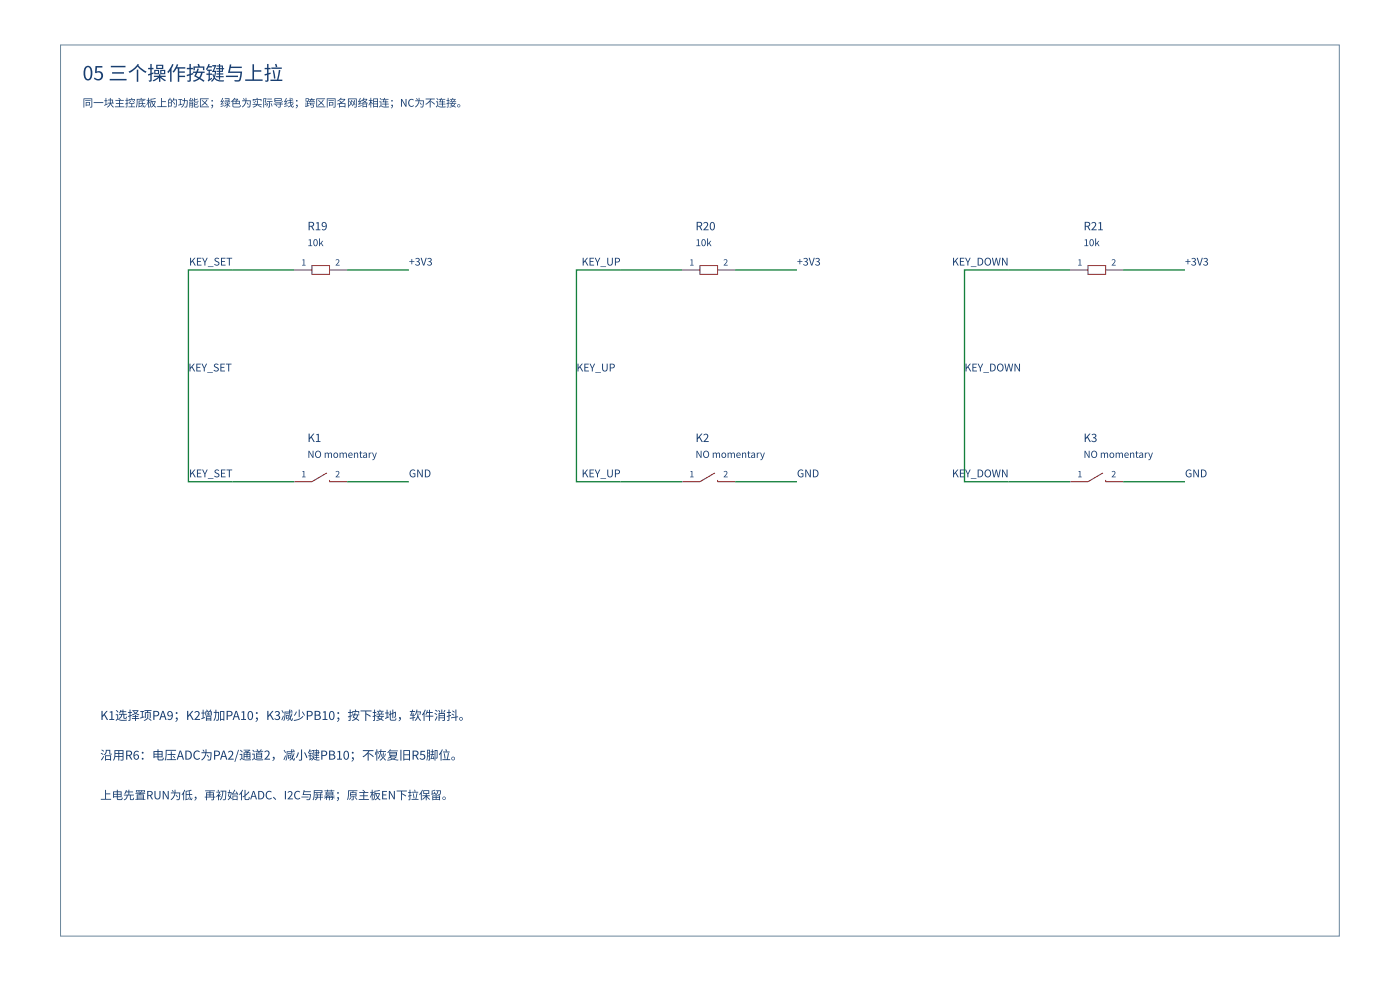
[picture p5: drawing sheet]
<svg xmlns="http://www.w3.org/2000/svg" width="420mm" height="297mm" viewBox="0 0 420 297" stroke-linecap="round" stroke-linejoin="round" font-family="sans-serif">
<defs><g id="words">
<text font-size="5.8" fill="#173d70" x="24.8" y="24.1">05 三个操作按键与上拉</text>
<g font-size="3.7" fill="#173d70">
<text x="30.1" y="216">K1选择项PA9；K2增加PA10；K3减少PB10；按下接地，软件消抖。</text>
<text x="30.1" y="227.9">沿用R6：电压ADC为PA2/通道2，减小键PB10；不恢复旧R5脚位。</text>
</g>
<g font-size="3.4" fill="#173d70">
<text x="92.3" y="69.1">R19</text>
<text x="208.8" y="69.1">R20</text>
<text x="325.2" y="69.1">R21</text>
<text x="92.3" y="132.6">K1</text>
<text x="208.8" y="132.6">K2</text>
<text x="325.2" y="132.6">K3</text>
<text x="30.1" y="239.8">上电先置RUN为低，再初始化ADC、I2C与屏幕；原主板EN下拉保留。</text>
</g>
<g font-size="3.2" fill="#173d70">
<text x="24.8" y="32">同一块主控底板上的功能区；绿色为实际导线；跨区同名网 络相连；NC为不连接。</text>
<text x="56.7" y="79.7">KEY_SET</text>
<text x="122.7" y="79.7">+3V3</text>
<text x="174.6" y="79.7">KEY_UP</text>
<text x="239.2" y="79.7">+3V3</text>
<text x="285.7" y="79.7">KEY_DOWN</text>
<text x="355.7" y="79.7">+3V3</text>
<text x="56.6" y="111.4">KEY_SET</text>
<text x="173" y="111.4">KEY_UP</text>
<text x="289.5" y="111.4">KEY_DOWN</text>
<text x="56.7" y="143.2">KEY_SET</text>
<text x="122.7" y="143.2">GND</text>
<text x="174.6" y="143.2">KEY_UP</text>
<text x="239.2" y="143.2">GND</text>
<text x="285.7" y="143.2">KE</text>
<text x="289.7" y="143.2">Y_DOWN</text>
<text x="355.7" y="143.2">GND</text>
</g>
<g font-size="2.9" fill="#173d70">
<text x="92.3" y="73.8">10k</text>
<text x="208.8" y="73.8">10k</text>
<text x="325.2" y="73.8">10k</text>
<text x="92.3" y="137.4">NO momentary</text>
<text x="208.8" y="137.4">NO momentary</text>
<text x="325.2" y="137.4">NO momentary</text>
</g>
<g font-size="2.6" fill="#173d70">
<text x="90.4" y="79.7">1</text>
<text x="100.6" y="79.7">2</text>
<text x="206.9" y="79.7">1</text>
<text x="217.1" y="79.7">2</text>
<text x="323.4" y="79.7">1</text>
<text x="333.5" y="79.7">2</text>
<text x="90.4" y="143.2">1</text>
<text x="100.6" y="143.2">2</text>
<text x="206.9" y="143.2">1</text>
<text x="217.1" y="143.2">2</text>
<text x="323.4" y="143.2">1</text>
<text x="333.5" y="143.2">2</text>
</g>
</g></defs>
<path d="M18.2 13.5h383.8v267.3h-383.8z" fill="none" stroke="#6b879c" stroke-width=".3"/>
<g fill="none" stroke="#8b2323" stroke-width=".3">
<path d="M93.6 79.7h5.3v2.6h-5.3zM210.1 79.7h5.3v2.6h-5.3zM326.5 79.7h5.3v2.6h-5.3zM88.3 81h5.3M98.9 81h5.3M204.8 81h5.3M215.4 81h5.3M321.3 81h5.2M331.8 81h5.3M98.1 141.9l-4.5 2.6h-5.3M98.9 144v.5h5.3M214.6 141.9l-4.5 2.6h-5.3"/>
<path d="M215.4 144v.5h5.3M331 141.9l-4.5 2.6h-5.2M331.8 144v.5h5.3"/>
</g>
<path d="M88.3 81h-31.7v63.5h31.7M104.2 81h18.5M204.8 81h-31.8v63.5h31.8M220.7 81h18.5M321.3 81h-31.8v63.5h31.8M337.1 81h18.6M104.2 144.5h18.5M220.7 144.5h18.5M337.1 144.5h18.6" fill="none" stroke="#14803c" stroke-width=".4"/>
<use href="#words"/>
</svg>
